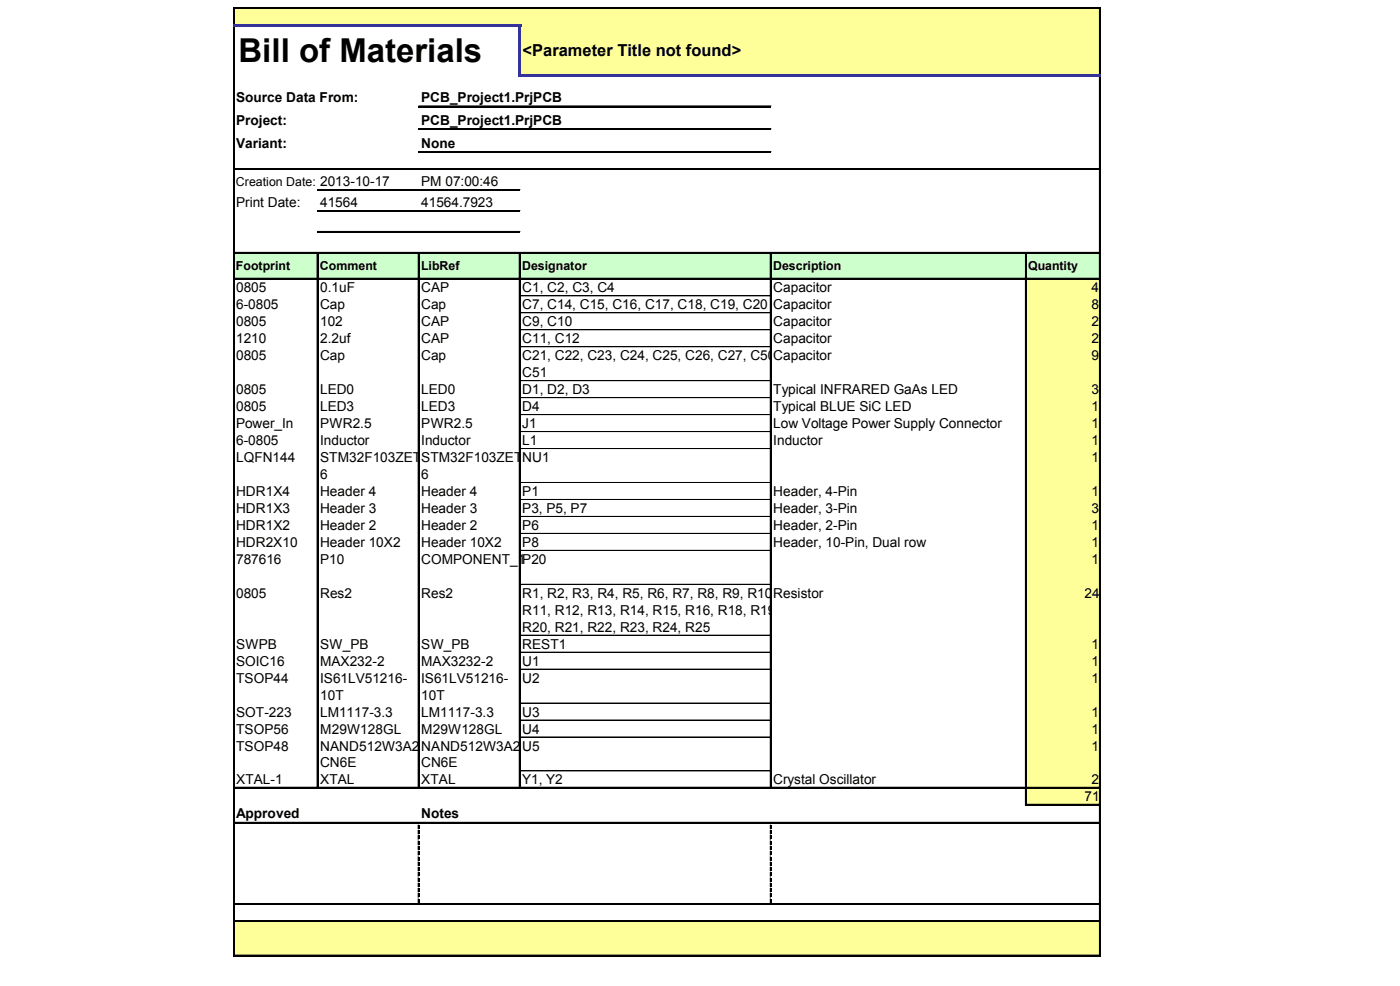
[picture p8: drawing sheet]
<svg xmlns="http://www.w3.org/2000/svg" width="286mm" height="201mm" viewBox="0 0 286 201" stroke-linecap="round" stroke-linejoin="round" font-family="sans-serif">
<defs><g id="words">
<text font-size="6.7" x="48.7" y="12.7">Bill of Materials</text>
<text font-size="3.4" x="106.7" y="11.5">&lt;Parameter Title not found&gt;</text>
<g font-size="2.8">
<text x="48.2" y="20.9">Source Data From:</text>
<text x="86" y="20.9">PCB_Project1.PrjPCB</text>
<text x="48.2" y="25.5">Project:</text>
<text x="86" y="25.5">PCB_Project1.PrjPCB</text>
<text x="48.2" y="30.2">Variant:</text>
<text x="86" y="30.2">None</text>
<text x="86" y="38">PM 07:00:46</text>
<text x="48.2" y="42.3">Print Date:</text>
<text x="65.3" y="42.3">41564</text>
<text x="86" y="42.3">41564.7923</text>
<text x="48.2" y="59.6">0805</text>
<text x="65.3" y="59.6">0.1uF</text>
<text x="86" y="59.6">CAP</text>
<text x="106.6" y="59.6">C1, C2, C3, C4</text>
<text x="157.8" y="59.6">Capacitor</text>
<text x="222.8" y="59.6">4</text>
<text x="48.2" y="63.1">6-0805</text>
<text x="65.3" y="63.1">Cap</text>
<text x="86" y="63.1">Cap</text>
<text x="106.6" y="63.1">C7, C14, C15, C16, C17, C18, C19, C20</text>
<text x="157.8" y="63.1">Capacitor</text>
<text x="222.8" y="63.1">8</text>
<text x="48.2" y="66.6">0805</text>
<text x="48.2" y="70">1210</text>
<text x="65.3" y="66.6">102</text>
<text x="65.3" y="70">2.2uf</text>
<text x="86" y="66.6">CAP</text>
<text x="86" y="70">CAP</text>
<text x="106.6" y="66.6">C9, C10</text>
<text x="106.6" y="70">C11, C12</text>
<text x="157.8" y="66.6">Capacitor</text>
<text x="157.8" y="70">Capacitor</text>
<text x="222.8" y="66.6">2</text>
<text x="222.8" y="70">2</text>
<text x="48.2" y="73.5">0805</text>
<text x="65.3" y="73.5">Cap</text>
<text x="86" y="73.5">Cap</text>
<text x="106.6" y="73.5">C21, C22, C23, C24, C25, C26, C27, C50,Capacitor</text>
<text x="106.6" y="76.9">C51</text>
<text x="222.8" y="73.5">9</text>
<text x="48.2" y="80.4">0805</text>
<text x="48.2" y="83.9">0805</text>
<text x="65.3" y="80.4">LED0</text>
<text x="65.3" y="83.9">LED3</text>
<text x="86" y="80.4">LED0</text>
<text x="86" y="83.9">LED3</text>
<text x="106.6" y="80.4">D1, D2, D3</text>
<text x="106.6" y="83.9">D4</text>
<text x="157.8" y="80.4">Typical INFRARED GaAs LED</text>
<text x="157.8" y="83.9">Typical BLUE SiC LED</text>
<text x="222.8" y="80.4">3</text>
<text x="222.8" y="83.9">1</text>
<text x="48.2" y="87.3">Power_In</text>
<text x="65.3" y="87.3">PWR2.5</text>
<text x="86" y="87.3">PWR2.5</text>
<text x="106.6" y="87.3">J1</text>
<text x="157.8" y="87.3">Low Voltage Power Supply Connector</text>
<text x="222.8" y="87.3">1</text>
<text x="48.2" y="90.8">6-0805</text>
<text x="48.2" y="94.2">LQFN144</text>
<text x="65.3" y="90.8">Inductor</text>
<text x="65.3" y="94.2">STM32F103ZET</text>
<text x="86" y="90.8">Inductor</text>
<text x="86" y="94.2">STM32F103ZET</text>
<text x="106.6" y="90.8">L1</text>
<text x="106.6" y="94.2">NU1</text>
<text x="157.8" y="90.8">Inductor</text>
<text x="222.8" y="90.8">1</text>
<text x="222.8" y="94.2">1</text>
<text x="48.2" y="101.2">HDR1X4</text>
<text x="65.3" y="97.7">6</text>
<text x="65.3" y="101.2">Header 4</text>
<text x="86" y="97.7">6</text>
<text x="86" y="101.2">Header 4</text>
<text x="106.6" y="101.2">P1</text>
<text x="157.8" y="101.2">Header, 4-Pin</text>
<text x="222.8" y="101.2">1</text>
<text x="48.2" y="104.6">HDR1X3</text>
<text x="65.3" y="104.6">Header 3</text>
<text x="86" y="104.6">Header 3</text>
<text x="106.6" y="104.6">P3, P5, P7</text>
<text x="157.8" y="104.6">Header, 3-Pin</text>
<text x="222.8" y="104.6">3</text>
<text x="48.2" y="108.1">HDR1X2</text>
<text x="48.2" y="111.5">HDR2X10</text>
<text x="65.3" y="108.1">Header 2</text>
<text x="65.3" y="111.5">Header 10X2</text>
<text x="86" y="108.1">Header 2</text>
<text x="86" y="111.5">Header 10X2</text>
<text x="106.6" y="108.1">P6</text>
<text x="106.6" y="111.5">P8</text>
<text x="157.8" y="108.1">Header, 2-Pin</text>
<text x="157.8" y="111.5">Header, 10-Pin, Dual row</text>
<text x="222.8" y="108.1">1</text>
<text x="222.8" y="111.5">1</text>
<text x="48.2" y="115">787616</text>
<text x="65.3" y="115">P10</text>
<text x="86" y="115">COMPONENT_1P20</text>
<text x="222.8" y="115">1</text>
<text x="48.2" y="121.9">0805</text>
<text x="65.3" y="121.9">Res2</text>
<text x="86" y="121.9">Res2</text>
<text x="106.6" y="121.9">R1, R2, R3, R4, R5, R6, R7, R8, R9, R10,Resistor</text>
<text x="106.6" y="125.4">R11, R12, R13, R14, R15, R16, R18, R19,</text>
<text x="221.4" y="121.9">24</text>
<text x="106.6" y="128.8">R20, R21, R22, R23, R24, R25</text>
<text x="48.2" y="132.3">SWPB</text>
<text x="48.2" y="135.8">SOIC16</text>
<text x="65.3" y="132.3">SW_PB</text>
<text x="65.3" y="135.8">MAX232-2</text>
<text x="86" y="132.3">SW_PB</text>
<text x="86" y="135.8">MAX3232-2</text>
<text x="106.6" y="132.3">REST1</text>
<text x="106.6" y="135.8">U1</text>
<text x="222.8" y="132.3">1</text>
<text x="222.8" y="135.8">1</text>
<text x="48.2" y="139.2">TSOP44</text>
<text x="65.3" y="139.2">IS61LV51216-</text>
<text x="65.3" y="142.7">10T</text>
<text x="86" y="139.2">IS61LV51216-</text>
<text x="86" y="142.7">10T</text>
<text x="106.6" y="139.2">U2</text>
<text x="222.8" y="139.2">1</text>
<text x="48.2" y="146.1">SOT-223</text>
<text x="48.2" y="149.6">TSOP56</text>
<text x="65.3" y="146.1">LM1117-3.3</text>
<text x="65.3" y="149.6">M29W128GL</text>
<text x="86" y="146.1">LM1117-3.3</text>
<text x="86" y="149.6">M29W128GL</text>
<text x="106.6" y="146.1">U3</text>
<text x="106.6" y="149.6">U4</text>
<text x="222.8" y="146.1">1</text>
<text x="222.8" y="149.6">1</text>
<text x="48.2" y="153.1">TSOP48</text>
<text x="65.3" y="153.1">NAND512W3A2</text>
<text x="86" y="153.1">NAND512W3A2</text>
<text x="106.6" y="153.1">U5</text>
<text x="222.8" y="153.1">1</text>
<text x="48.2" y="160">XTAL-1</text>
<text x="65.3" y="156.5">CN6E</text>
<text x="65.3" y="160">XTAL</text>
<text x="86" y="156.5">CN6E</text>
<text x="86" y="160">XTAL</text>
<text x="106.6" y="160">Y1, Y2</text>
<text x="157.8" y="160">Crystal Oscillator</text>
<text x="222.8" y="160">2</text>
<text x="48.2" y="166.9">Approved</text>
<text x="86" y="166.9">Notes</text>
<text x="221.4" y="163.4">71</text>
</g>
<g font-size="2.5">
<text x="48.2" y="38">Creation Date: 2013-10-17</text>
<text x="48.2" y="55.1">Footprint</text>
<text x="65.3" y="55.1">Comment</text>
<text x="85.9" y="55.1">LibRef</text>
<text x="106.6" y="55.1">Designator</text>
<text x="157.8" y="55.1">Description</text>
<text x="209.9" y="55.1">Quantity</text>
</g>
</g></defs>
<g fill="#ff9">
<path d="M47.7 1.6h176.9v3.7h-176.9z"/>
<path d="M106.1 5.3h118.5v10.2h-118.5z"/>
</g>
<path d="M47.7 51.6h176.9v5.3h-176.9z" fill="#cfc"/>
<g fill="#ff9">
<path d="M209.4 56.9h15.2v3.5h-15.2z"/>
<path d="M209.4 60.3h15.2v3.5h-15.2z"/>
<path d="M209.4 63.8h15.2v3.5h-15.2z"/>
<path d="M209.4 67.3h15.2v3.4h-15.2z"/>
<path d="M209.4 70.7h15.2v7h-15.2z"/>
<path d="M209.4 77.6h15.2v3.5h-15.2z"/>
<path d="M209.4 81.1h15.2v3.5h-15.2z"/>
<path d="M209.4 84.6h15.2v3.5h-15.2z"/>
<path d="M209.4 88h15.2v3.5h-15.2z"/>
<path d="M209.4 91.5h15.2v6.9h-15.2z"/>
<path d="M209.4 98.4h15.2v3.5h-15.2z"/>
<path d="M209.4 101.9h15.2v3.5h-15.2z"/>
<path d="M209.4 105.3h15.2v3.5h-15.2z"/>
<path d="M209.4 108.8h15.2v3.5h-15.2z"/>
<path d="M209.4 112.2h15.2v7h-15.2z"/>
<path d="M209.4 119.2h15.2v10.4h-15.2z"/>
<path d="M209.4 129.5h15.2v3.5h-15.2z"/>
<path d="M209.4 133h15.2v3.5h-15.2z"/>
<path d="M209.4 136.5h15.2v6.9h-15.2z"/>
<path d="M209.4 143.4h15.2v3.5h-15.2z"/>
<path d="M209.4 146.8h15.2v3.5h-15.2z"/>
<path d="M209.4 150.3h15.2v7h-15.2z"/>
<path d="M209.4 157.2h15.2v3.5h-15.2z"/>
<path d="M209.4 160.7h15.2v3.5h-15.2z"/>
<path d="M47.7 187.9h176.9v7h-176.9z"/>
</g>
<path d="M47.6 1.5v3.5M224.4 1.7v13.5" fill="none" stroke="#000" stroke-width=".2"/>
<path d="M47.7 1.5v3.5M224.5 1.7v13.5" fill="none" stroke="#000" stroke-width=".25"/>
<path d="M105.9 5.5h.5v10.2h-.5z" fill="#339"/>
<g fill="none" stroke="#000" stroke-width=".2">
<path d="M47.6 5.5v189.5M47.8 1.5h176.8M224.4 15.7v179.3M64.7 51.7v109.1M85.4 51.7v109.1M106 51.7v109.1M157.2 51.7v109.1M209.3 51.7v112.6M85.4 168.2v.8M85.4 169.3v.8M85.4 170.4v.8M85.4 171.5v.8"/>
<path d="M85.4 172.5v.8M85.4 173.6v.8M85.4 174.7v.8M85.4 175.8v.8M85.4 176.8v.8M85.4 177.9v.8M85.4 179v.8M157.2 168.2v.8M157.2 169.3v.8M157.2 170.4v.8M157.2 171.5v.8M157.2 172.5v.8"/>
<path d="M157.2 173.6v.8M157.2 174.7v.8M157.2 175.8v.8M157.2 176.8v.8M157.2 177.9v.8M157.2 179v.8M85.4 180.1v.8M85.4 181.1v.8M85.4 182.2v.8M85.4 183.3v.8M85.4 184.4h.1M157.2 180.1v.8"/>
<path d="M157.2 181.1v.8M157.2 182.2v.8M157.2 183.3v.8M157.2 184.4h.1"/>
</g>
<path d="M47.7 5.5v189.5M224.5 15.7v179.3M64.8 51.7v109.1M85.5 51.7v109.1M106.1 51.7v109.1M157.3 51.7v109.1M209.4 51.7v112.6" fill="none" stroke="#000" stroke-width=".25"/>
<g fill="#000">
<path d="M85.4 168.2h.2v.8h-.2zM85.4 169.3h.2v.8h-.2zM85.4 170.4h.2v.8h-.2zM85.4 171.5h.2v.8h-.2zM85.4 172.5h.2v.8h-.2zM85.4 173.6h.2v.8h-.2zM85.4 174.7h.2v.8h-.2zM85.4 175.8h.2v.8h-.2zM85.4 176.8h.2v.8h-.2zM85.4 177.9h.2v.8h-.2zM85.4 179h.2v.8h-.2zM157.2 168.2h.3v.8h-.3z"/>
<path d="M157.2 169.3h.3v.8h-.3zM157.2 170.4h.3v.8h-.3zM157.2 171.5h.3v.8h-.3zM157.2 172.5h.3v.8h-.3zM157.2 173.6h.3v.8h-.3zM157.2 174.7h.3v.8h-.3zM157.2 175.8h.3v.8h-.3zM157.2 176.8h.3v.8h-.3zM157.2 177.9h.3v.8h-.3zM157.2 179h.3v.8h-.3zM85.4 180.1h.2v.8h-.2zM85.4 181.1h.2v.8h-.2z"/>
<path d="M85.4 182.2h.2v.8h-.2zM85.4 183.3h.2v.8h-.2zM85.4 184.4h.2zM157.2 180.1h.3v.8h-.3zM157.2 181.1h.3v.8h-.3zM157.2 182.2h.3v.8h-.3zM157.2 183.3h.3v.8h-.3zM157.2 184.4h.3z"/>
</g>
<path d="M47.8 1.6h176.8" fill="none" stroke="#000" stroke-width=".27"/>
<g fill="#339">
<path d="M47.6 5h58.8v.5h-58.8z"/>
<path d="M106.4 15.2h118.2v.5h-118.2z"/>
</g>
<g fill="none" stroke="#000" stroke-width=".2">
<path d="M47.8 34.4h176.8M64.8 38.7h41.3M85.5 21.6h71.9M85.5 26.3h71.9M85.5 30.9h71.9M47.8 51.5h176.8M47.8 56.7h176.8M64.8 42.9h41.3M64.8 47.2h41.3M106.2 60.3h51M106.2 60.4h51M106.2 63.8h51"/>
<path d="M106.2 77.6h51M106.2 77.7h51M157.2 67.3h-51M157.2 70.7h-51M106.2 81.1h51M106.2 98.4h51M157.2 84.6h-51M157.2 88h-51M157.2 91.5h-51M106.2 119.2h51M157.2 101.9h-51M157.2 105.3h-51"/>
<path d="M157.2 108.8h-51M157.2 112.2l-51 .1M106.2 133h51M106.2 136.5h51M157.2 129.5l-51 .1M106.2 150.3h51M157.2 143.4h-51M157.2 146.8l-51 .1M157.2 157.2h-51M47.8 160.5h176.8M47.8 167.7h176.8M209.5 164h15.1"/>
<path d="M47.8 184.3h176.8M47.8 187.8h176.8M47.8 194.8h176.8"/>
</g>
<g fill="none" stroke="#000" stroke-width=".27">
<path d="M47.8 34.5h176.8M64.8 38.8h41.3M85.5 21.7h71.9M85.5 26.4h71.9M85.5 31.1h71.9M47.8 51.6h176.8M47.8 56.9h176.8M64.8 43.1h41.3M64.8 47.3h41.3M47.8 160.7h176.8M47.8 167.8h176.8M209.5 164.1h15.1"/>
<path d="M47.8 184.4h176.8M47.8 187.9h176.8M47.8 194.9h176.8"/>
</g>
<use href="#words"/>
</svg>
